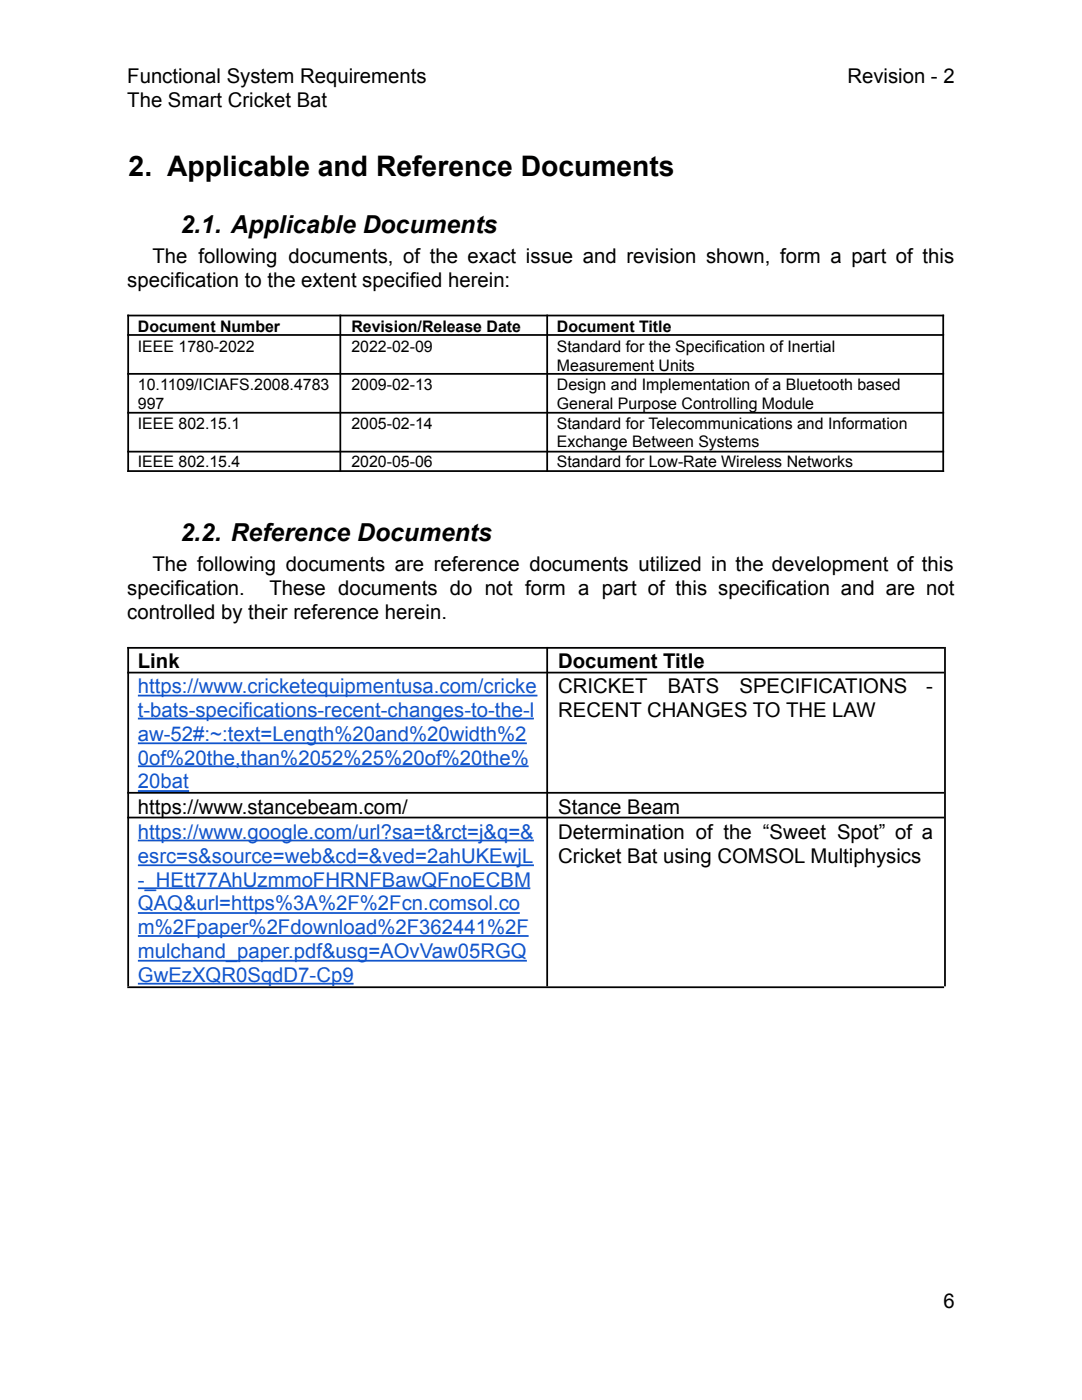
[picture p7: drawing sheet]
<svg xmlns="http://www.w3.org/2000/svg" width="216mm" height="279mm" viewBox="0 0 216 279" stroke-linecap="round" stroke-linejoin="round" font-family="sans-serif">
<defs><g id="words">
<text font-size="5.6" x="25.7" y="35.1">2. Applicable and Reference Documents</text>
<g font-size="4.9">
<text x="36" y="46.5">2.1. Applicable Documents</text>
<text x="36" y="107.9">2.2. Reference Documents</text>
</g>
<g font-size="4.1">
<text x="25.4" y="16.6">Functional System Requirements</text>
<text x="169.1" y="16.6">Revision - 2</text>
<text x="25.4" y="21.4">The Smart Cricket Bat</text>
<text x="30.4" y="52.6">The following documents, of the exact issue and revision shown, form a part of this</text>
<text x="25.4" y="57.3">specification to the extent specified herein:</text>
<text x="30.4" y="114">The following documents are reference documents utilized in the development of this</text>
<text x="25.4" y="118.7">specification.</text>
<text x="53.7" y="118.7">These documents do not form a part of this specification and are not</text>
<text x="25.4" y="123.5">controlled by their reference herein.</text>
<text x="27.5" y="133.3">Link</text>
<text x="111.4" y="133.3">Document Title</text>
<text x="111.4" y="138.3">CRICKET</text>
<text x="111.4" y="143.1">RECENT CHANGES TO THE LAW</text>
<text x="133.2" y="138.3">BATS</text>
<text x="147.6" y="138.3">SPECIFICATIONS</text>
<text x="184.8" y="138.3">-</text>
<text x="27.5" y="162.4">https://www.stancebeam.com/</text>
<text x="111.4" y="162.4">Stance Beam</text>
<text x="111.4" y="167.4">Determination of the “Sweet Spot” of a</text>
<text x="111.4" y="172.2">Cricket Bat using COMSOL Multiphysics</text>
<text x="188.2" y="261.1">6</text>
</g>
<g font-size="4.1" fill="#15c">
<text x="27.5" y="138.3">https://www.cricketequipmentusa.com/cricke</text>
<text x="27.5" y="143.1">t-bats-specifications-recent-changes-to-the-l</text>
<text x="27.5" y="147.8">aw-52#:~:text=Length%20and%20width%2</text>
<text x="27.5" y="152.6">0of%20the,than%2052%25%20of%20the%</text>
<text x="27.5" y="157.4">20bat</text>
<text x="27.5" y="167.4">https://www.google.com/url?sa=t&amp;rct=j&amp;q=&amp;</text>
<text x="27.5" y="172.2">esrc=s&amp;source=web&amp;cd=&amp;ved=2ahUKEwjL</text>
<text x="27.5" y="176.9">-_HEtt77AhUzmmoFHRNFBawQFnoECBM</text>
<text x="27.5" y="181.7">QAQ&amp;url=https%3A%2F%2Fcn.comsol.co</text>
<text x="27.5" y="186.5">m%2Fpaper%2Fdownload%2F362441%2F</text>
<text x="27.5" y="191.2">mulchand_paper.pdf&amp;usg=AOvVaw05RGQ</text>
<text x="27.5" y="196">GwEzXQR0SqdD7-Cp9</text>
</g>
<g font-size="3.2">
<text x="27.5" y="66.3">Document Number</text>
<text x="27.5" y="70.3">IEEE 1780-2022</text>
<text x="70.1" y="66.3">Revision/Release Date</text>
<text x="70.1" y="70.3">2022-02-09</text>
<text x="111.1" y="66.3">Document Title</text>
<text x="111.1" y="70.3">Standard for the Specification of Inertial</text>
<text x="27.5" y="77.9">10.1109/ICIAFS.2008.4783</text>
<text x="70.1" y="77.9">2009-02-13</text>
<text x="111.1" y="74">Measurement Units</text>
<text x="111.1" y="77.9">Design and Implementation of a Bluetooth based</text>
<text x="27.5" y="81.6">997</text>
<text x="111.1" y="81.6">General Purpose Controlling Module</text>
<text x="27.5" y="85.6">IEEE 802.15.1</text>
<text x="70.1" y="85.6">2005-02-14</text>
<text x="111.1" y="85.6">Standard for Telecommunications and Information</text>
<text x="111.1" y="89.3">Exchange Between Systems</text>
<text x="27.5" y="93.3">IEEE 802.15.4</text>
<text x="70.1" y="93.3">2020-05-06</text>
<text x="111.1" y="93.3">Standard for Low-Rate Wireless Networks</text>
</g>
</g></defs>
<path d="M27.5 138.8h79.7M27.5 143.4h79M27.5 148.3h77.6M27.5 152.9h78M27.5 157.9h10.2M27.5 167.7h79M27.5 172.7h79M27.5 177.3h78.3M27.5 182.2h76.2M27.5 186.8h78M27.5 191.7h77.6M27.5 196.3h43.1" fill="none" stroke="#15c" stroke-width=".35"/>
<g fill="none" stroke="#000" stroke-width=".35">
<path d="M25.4 63h163M25.4 66.9h163M25.4 74.6h163M25.6 62.8v31.4M67.9 62.8v31.4M109.2 62.8v31.4M188.2 62.8v31.4M25.4 82.4h163M25.4 90.1h163M25.4 94h163M25.4 129.3h163M25.4 134.2h163"/>
<path d="M25.6 129.1v67.7M109.2 129.1v67.7M188.6 129.1v67.7M25.4 158.2h163M25.4 163.2h163M25.4 197h163"/>
</g>
<use href="#words"/>
</svg>
